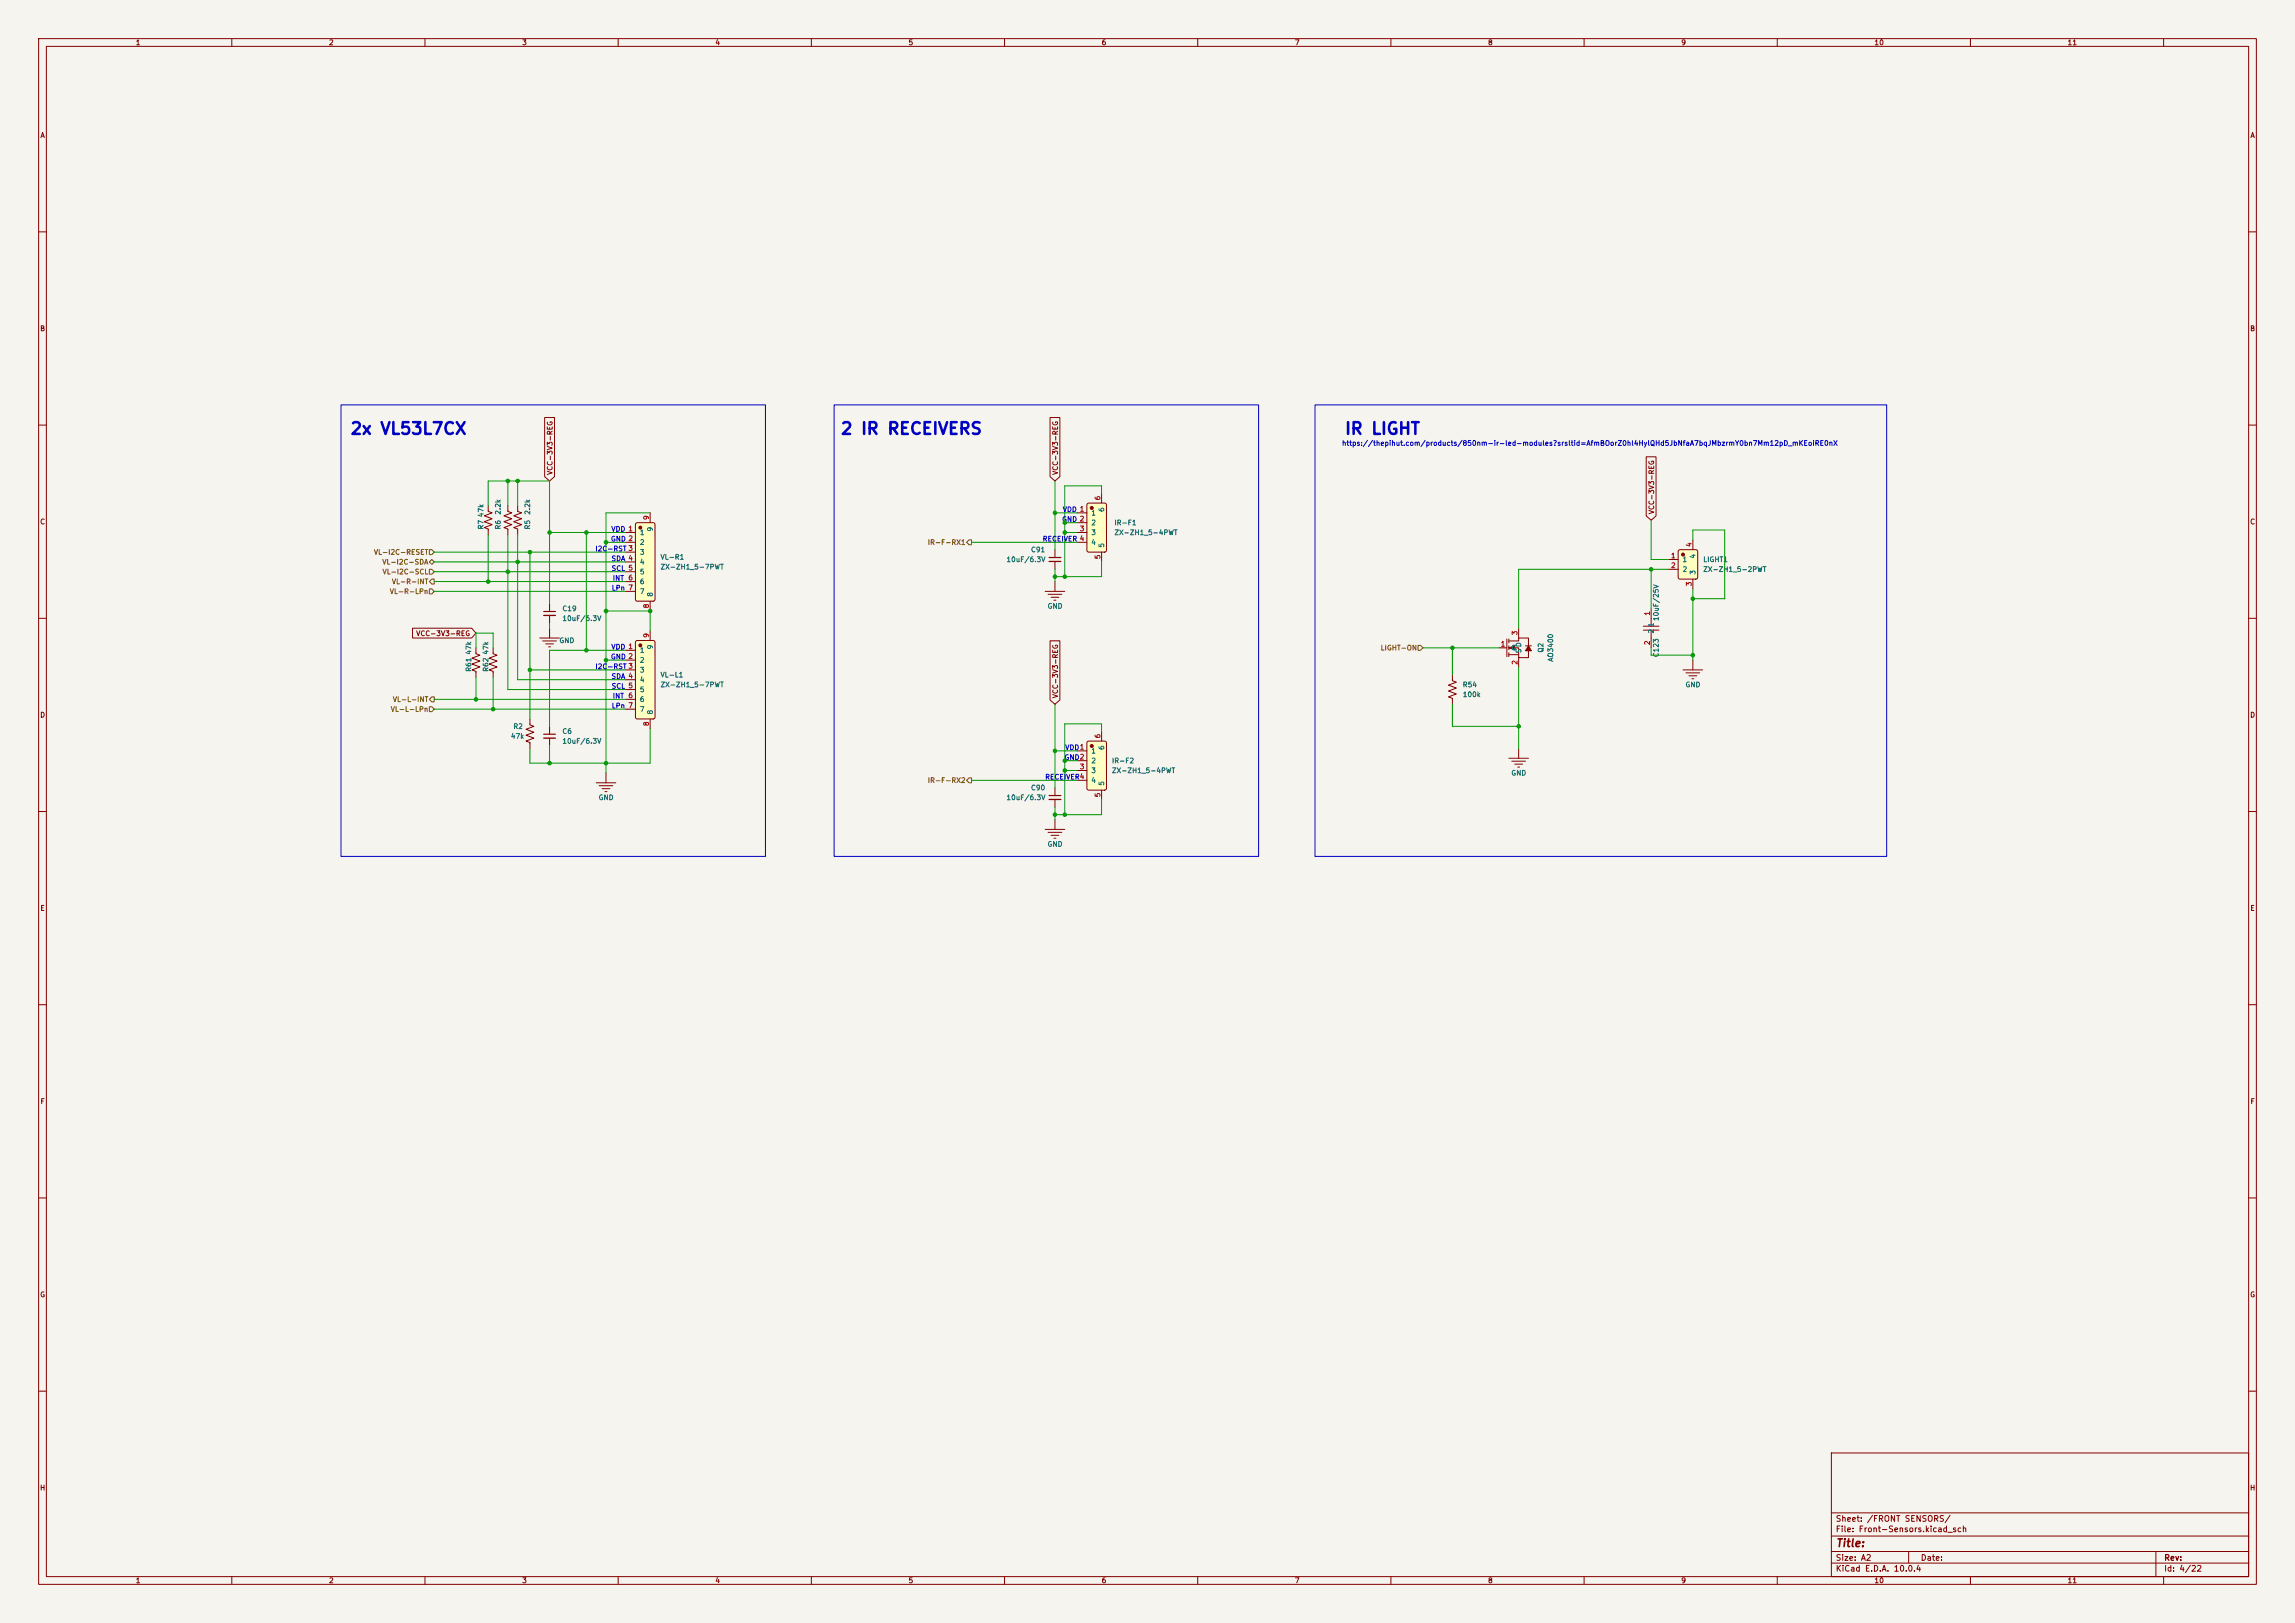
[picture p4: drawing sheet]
<svg xmlns="http://www.w3.org/2000/svg" width="594mm" height="420mm" viewBox="0 0 594 420" stroke-linecap="round" stroke-linejoin="round" font-family="sans-serif">
<defs><g id="words">
<g font-size="3" fill="#0000c2">
<text x="90.5" y="113.2">2x VL53L7CX</text>
<text x="217.4" y="113.2">2 IR RECEIVERS</text>
<text x="347.9" y="113.2">IR LIGHT</text>
</g>
<text font-size="2" fill="#840000" x="475" y="400.8">Title:</text>
<g font-size="1.5" fill="#840000">
<text x="475" y="394.1">Sheet: /FRONT SENSORS/</text>
<text x="475" y="396.8">File: Front-Sensors.kicad_sch</text>
<text x="475" y="407">KiCad E.D.A. 10.0.4</text>
<text x="475" y="404.2">Size: A2</text>
<text x="497" y="404.2">Date:</text>
<text x="560" y="404.2">Rev:</text>
<text x="560" y="407">Id: 4/22</text>
</g>
<g font-size="1.3" fill="#840000">
<text x="35" y="12">1</text>
<text x="85" y="12">2</text>
<text x="135" y="12">3</text>
<text x="185" y="12">4</text>
<text x="235" y="12">5</text>
<text x="285" y="12">6</text>
<text x="335" y="12">7</text>
<text x="385" y="12">8</text>
<text x="435" y="12">9</text>
<text x="485" y="12">10</text>
<text x="535" y="12">11</text>
<text x="10.3" y="36">A</text>
<text x="582.3" y="36">A</text>
<text x="10.3" y="86">B</text>
<text x="582.3" y="86">B</text>
<text x="143.3" y="123" transform="rotate(-90 143.3 123)">VCC-3V3-REG</text>
<text x="274.1" y="123" transform="rotate(-90 274.1 123)">VCC-3V3-REG</text>
<text x="10.3" y="136">C</text>
<text x="428.4" y="133.2" transform="rotate(-90 428.4 133.2)">VCC-3V3-REG</text>
<text x="582.3" y="136">C</text>
<text x="107.6" y="164.9">VCC-3V3-REG</text>
<text x="10.3" y="186">D</text>
<text x="274.1" y="180.8" transform="rotate(-90 274.1 180.8)">VCC-3V3-REG</text>
<text x="582.3" y="186">D</text>
<text x="10.3" y="236">E</text>
<text x="582.3" y="236">E</text>
<text x="10.3" y="286">F</text>
<text x="582.3" y="286">F</text>
<text x="10.3" y="336">G</text>
<text x="582.3" y="336">G</text>
<text x="10.2" y="386">H</text>
<text x="582.2" y="386">H</text>
<text x="35" y="410">1</text>
<text x="85" y="410">2</text>
<text x="135" y="410">3</text>
<text x="185" y="410">4</text>
<text x="235" y="410">5</text>
<text x="285" y="410">6</text>
<text x="335" y="410">7</text>
<text x="385" y="410">8</text>
<text x="435" y="410">9</text>
<text x="485" y="410">10</text>
<text x="535" y="410">11</text>
</g>
<g font-size="1.3" fill="#0000c2">
<text x="347.2" y="115.7">https://thepihut.com/products/850nm-ir-led-modules?srsltid=AfmBOorZ0hl4HylQHd5JbNfaA7bqJMbzrmY0bn7Mm12pD_mKEoiRE0nX</text>
<text x="158.1" y="137.9">VDD 1</text>
<text x="274.8" y="135.3">GND 2</text>
<text x="274.9" y="132.8">VDD 1</text>
<text x="154" y="143">I2C-RST 3</text>
<text x="158" y="140.4">GND 2</text>
<text x="269.7" y="140.4">RECEIVER 4</text>
<text x="158.1" y="145.5">SDA 4</text>
<text x="158.2" y="148">SCL 5</text>
<text x="158.2" y="153.1">LPn 7</text>
<text x="158.5" y="150.6">INT</text>
<text x="154" y="173.4">I2C-RST 3</text>
<text x="158" y="170.9">GND 2</text>
<text x="158.1" y="168.4">VDD 1</text>
<text x="158.1" y="176">SDA 4</text>
<text x="158.2" y="178.5">SCL 5</text>
<text x="158.2" y="183.6">LPn 7</text>
<text x="158.5" y="181.1">INT</text>
<text x="275.4" y="196.9">GND2</text>
<text x="275.6" y="194.4">VDD1</text>
<text x="270.4" y="202">RECEIVER4</text>
</g>
<g font-size="1.3" fill="#a90000">
<text x="285.1" y="129.6" transform="rotate(-90 285.1 129.6)">6</text>
<text x="168.2" y="134.7" transform="rotate(-90 168.2 134.7)">9</text>
<text x="279.3" y="137.8">3</text>
<text x="438.1" y="141.7" transform="rotate(-90 438.1 141.7)">4</text>
<text x="285.1" y="144.9" transform="rotate(-90 285.1 144.9)">5</text>
<text x="432.4" y="144.8">1</text>
<text x="432.4" y="147.3">2</text>
<text x="162.5" y="150.5">6</text>
<text x="438.1" y="151.8" transform="rotate(-90 438.1 151.8)">3</text>
<text x="168.2" y="157.6" transform="rotate(-90 168.2 157.6)">8</text>
<text x="427.3" y="159.5" transform="rotate(-90 427.3 159.5)">1</text>
<text x="168.2" y="165.2" transform="rotate(-90 168.2 165.2)">9</text>
<text x="388.3" y="167.6">1</text>
<text x="393" y="164.5" transform="rotate(-90 393 164.5)">3</text>
<text x="427.3" y="167.1" transform="rotate(-90 427.3 167.1)">2</text>
<text x="393" y="172.2" transform="rotate(-90 393 172.2)">2</text>
<text x="162.5" y="180.9">6</text>
<text x="168.2" y="188" transform="rotate(-90 168.2 188)">8</text>
<text x="285.1" y="191.2" transform="rotate(-90 285.1 191.2)">6</text>
<text x="279.3" y="199.4">3</text>
<text x="285.1" y="206.4" transform="rotate(-90 285.1 206.4)">5</text>
</g>
<g font-size="1.3" fill="#006464">
<text x="125.4" y="137.2" transform="rotate(-90 125.4 137.2)">R7</text>
<text x="125.4" y="134" transform="rotate(-90 125.4 134)">47k</text>
<text x="129.9" y="137.2" transform="rotate(-90 129.9 137.2)">R6</text>
<text x="129.9" y="133.3" transform="rotate(-90 129.9 133.3)">2.2k</text>
<text x="137.5" y="137.2" transform="rotate(-90 137.5 137.2)">R5</text>
<text x="137.5" y="133.3" transform="rotate(-90 137.5 133.3)">2.2k</text>
<text x="169.2" y="137.7" transform="rotate(-90 169.2 137.7)">9</text>
<text x="282.3" y="133.7">1</text>
<text x="282.3" y="136.2">2</text>
<text x="286.1" y="132.6" transform="rotate(-90 286.1 132.6)">6</text>
<text x="288.3" y="136.2">IR-F1</text>
<text x="165.5" y="138.8">1</text>
<text x="165.5" y="141.3">2</text>
<text x="165.5" y="143.8">3</text>
<text x="266.7" y="143.2">C91</text>
<text x="282.3" y="138.8">3</text>
<text x="282.3" y="141.3">4</text>
<text x="286.1" y="141.9" transform="rotate(-90 286.1 141.9)">5</text>
<text x="288.3" y="138.8">ZX-ZH1_5-4PWT</text>
<text x="165.5" y="146.4">4</text>
<text x="165.5" y="148.9">5</text>
<text x="170.8" y="147.7">ZX-ZH1_5-7PWT</text>
<text x="170.8" y="145.1">VL-R1</text>
<text x="260.4" y="145.8">10uF/6.3V</text>
<text x="435.4" y="145.8">1</text>
<text x="435.4" y="148.3">2</text>
<text x="439.1" y="148.8" transform="rotate(-90 439.1 148.8)">3</text>
<text x="439.1" y="144.7" transform="rotate(-90 439.1 144.7)">4</text>
<text x="440.7" y="145.8">LIGHT1</text>
<text x="440.7" y="148.3">ZX-ZH1_5-2PWT</text>
<text x="165.5" y="151.5">6</text>
<text x="165.5" y="154">7</text>
<text x="169.2" y="154.6" transform="rotate(-90 169.2 154.6)">8</text>
<text x="145.4" y="161">10uF/6.3V</text>
<text x="145.4" y="158.5">C19</text>
<text x="271" y="157.8">GND</text>
<text x="429.6" y="160.8" transform="rotate(-90 429.6 160.8)">10uF/25V</text>
<text x="144.6" y="166.7">GND</text>
<text x="428.3" y="164.1" transform="rotate(-90 428.3 164.1)">2</text>
<text x="428.3" y="162.4" transform="rotate(-90 428.3 162.4)">1</text>
<text x="122.3" y="174" transform="rotate(-90 122.3 174)">R61</text>
<text x="122.3" y="169.5" transform="rotate(-90 122.3 169.5)">47k</text>
<text x="126.7" y="174" transform="rotate(-90 126.7 174)">R62</text>
<text x="126.7" y="169.5" transform="rotate(-90 126.7 169.5)">47k</text>
<text x="165.5" y="169.2">1</text>
<text x="165.5" y="171.8">2</text>
<text x="169.2" y="168.2" transform="rotate(-90 169.2 168.2)">9</text>
<text x="391" y="168.6">G</text>
<text x="394" y="169.2" transform="rotate(-90 394 169.2)">SD</text>
<text x="399.8" y="169" transform="rotate(-90 399.8 169)">Q2</text>
<text x="402.3" y="171.4" transform="rotate(-90 402.3 171.4)">AO3400</text>
<text x="429.6" y="170.2" transform="rotate(-90 429.6 170.2)">C123</text>
<text x="165.5" y="174.3">3</text>
<text x="165.5" y="176.9">4</text>
<text x="165.5" y="179.4">5</text>
<text x="170.8" y="175.6">VL-L1</text>
<text x="170.8" y="178.1">ZX-ZH1_5-7PWT</text>
<text x="378.5" y="178.1">R54</text>
<text x="436.1" y="178.1">GND</text>
<text x="165.5" y="181.9">6</text>
<text x="165.5" y="184.5">7</text>
<text x="169.2" y="185" transform="rotate(-90 169.2 185)">8</text>
<text x="378.5" y="180.7">100k</text>
<text x="132.1" y="191.5">47k</text>
<text x="132.7" y="188.9">R2</text>
<text x="145.4" y="190.2">C6</text>
<text x="145.4" y="192.7">10uF/6.3V</text>
<text x="282.3" y="195.3">1</text>
<text x="282.3" y="197.8">2</text>
<text x="286.1" y="194.2" transform="rotate(-90 286.1 194.2)">6</text>
<text x="287.7" y="197.8">IR-F2</text>
<text x="282.3" y="200.4">3</text>
<text x="282.3" y="202.9">4</text>
<text x="286.1" y="203.5" transform="rotate(-90 286.1 203.5)">5</text>
<text x="287.7" y="200.4">ZX-ZH1_5-4PWT</text>
<text x="391" y="201">GND</text>
<text x="154.8" y="207.3">GND</text>
<text x="260.4" y="207.3">10uF/6.3V</text>
<text x="266.7" y="204.8">C90</text>
<text x="271" y="219.4">GND</text>
</g>
<g font-size="1.3" fill="#725600">
<text x="96.6" y="143.8">VL-I2C-RESET</text>
<text x="240" y="141.3">IR-F-RX1</text>
<text x="98.8" y="146.4">VL-I2C-SDA</text>
<text x="98.9" y="148.9">VL-I2C-SCL</text>
<text x="100.8" y="154">VL-R-LPn</text>
<text x="101.3" y="151.5">VL-R-INT</text>
<text x="357.2" y="168.6">LIGHT-ON</text>
<text x="101" y="184.5">VL-L-LPn</text>
<text x="101.5" y="181.9">VL-L-INT</text>
<text x="240" y="202.9">IR-F-RX2</text>
</g>
</g></defs>
<path d="M0 0h594v420h-594z" fill="#f5f4ef" stroke="#f5f4ef" stroke-width=".26"/>
<g fill="none" stroke="#840000" stroke-width=".26">
<path d="M10 10h574v400h-574zM12 12h570v396h-570zM60 10v2M110 10v2M160 10v2M210 10v2M260 10v2M310 10v2M360 10v2M410 10v2M460 10v2M510 10v2"/>
<path d="M560 10v2M10 60h2M582 60h2M10 110h2M582 110h2M10 160h2M582 160h2M10 210h2M270.5 214.6h5.1M271.3 215.4h3.5M272 216.2h2.1M272.8 216.9h.5"/>
<path d="M273 212.1v2.5M582 210h2M10 260h2M582 260h2M10 310h2M582 310h2M10 360h2M474 376h108v32h-108zM582 360h2M474 397.5h108M474 391.5h108M60 408v2"/>
<path d="M110 408v2M160 408v2M210 408v2M260 408v2M310 408v2M360 408v2M410 408v2M460 408v2M474 404.5h108M474 401.5h108M494 401.5v3M510 408v2"/>
<path d="M558 401.5v6.5M560 408v2"/>
</g>
<path d="M164.6 135.4l.3-.1h4.1l.5 .4v19.4l-.4 .5h-4.1l-.5-.4v-19.4z" fill="#ffffc2"/>
<circle cx="165.7" cy="136.5" r=".38" fill="#840000" stroke="#840000" stroke-width=".26"/>
<g fill="none" stroke="#840000" stroke-width=".26">
<path d="M161.9 137.8h2.6M164.6 135.4l.3-.1h4.1l.5 .4v19.4l-.4 .5h-4.1l-.5-.4v-19.4zM168.3 132.7v2.6M161.9 140.3h2.6M161.9 142.9h2.6M161.9 145.4h2.6M161.9 148h2.6M161.9 150.5h2.6M161.9 153h2.6M168.3 155.6v2.5M273 142.2v2.1M273 145.3v2"/>
<path d="M137.2 186.1v1.5l1 .4-2.1 .7 2.1 .8-2.1 .7 2.1 .8-2.1 .8 1.1 .4v1.5M390.5 196.2h5.1M391.3 197h3.5M392 197.7h2.1M392.8 198.5h.5M393.1 193.7v2.5M273 203.8v2.1M273 206.9v2"/>
</g>
<path d="M271.5 144.3h3.1M271.5 205.9h3.1" fill="none" stroke="#840000" stroke-width=".3"/>
<path d="M271.5 145.3h3.1M271.5 206.9h3.1" fill="none" stroke="#840000" stroke-width=".33"/>
<path d="M164.6 165.9l.3-.2h4.1l.5 .4v19.4l-.4 .5-4.1 .1-.5-.5v-19.4z" fill="#ffffc2"/>
<g fill="#840000" stroke="#840000" stroke-width=".26">
<path d="M390.5 167.6l1.5-.5v1z"/>
<path d="M395.6 167.1l.8 1.3h-1.6z"/>
<circle cx="165.7" cy="167" r=".38"/>
</g>
<g fill="none" stroke="#840000" stroke-width=".26">
<path d="M427.4 157.5v4.6M161.9 168.3h2.6M161.9 170.8h2.6M161.9 173.4h2.6M161.9 175.9h2.6M161.9 178.4h2.6M164.6 165.9l.3-.2h4.1l.5 .4v19.4l-.4 .5-4.1 .1-.5-.5v-19.4zM168.3 163.2v2.5M375.9 174.6v1.5l1 .4-2 .8 2 .8-2 .7 2 .8-2 .7 1 .4v1.5M388 167.6h2M390 165.4v4.5M390.5 165.9h2.6v-.8h2.5v2"/>
<path d="M390.5 167.6h2.6v2.6h2.5v-1.8M390.5 165.4v1M390.5 167.1v1M390.5 168.9v1M390.5 169.4h2.6M393.1 162.6v2.5M393.1 170.2v2.5M394.8 167.1h1.6M425.3 162.1h4.1M425.3 163.1h4.1M427.4 163.1v4.5M161.9 181h2.6"/>
<path d="M161.9 183.5h2.6M168.3 186.1v2.5"/>
</g>
<path d="M434.5 142.4l.2-.2h4.2l.4 .3 .1 6.9-.2 .4-4.4 .1-.4-.3-.1-6.9z" fill="#ffffc2"/>
<circle cx="435.6" cy="143.5" r=".38" fill="#840000" stroke="#840000" stroke-width=".26"/>
<g fill="none" stroke="#840000" stroke-width=".26">
<path d="M126.4 130.8v1.5l1 .4-2.1 .8 2.1 .7-2.1 .8 2.1 .8-2.1 .7 1.1 .4v1.5M131.4 130.8v1.5l1.1 .4-2.1 .8 2.1 .7-2.1 .8 2.1 .8-2.1 .7 1 .4v1.5M134 130.8v1.5l1 .4-2 .8 2 .7-2 .8 2 .8-2 .7 1 .4v1.5M438.1 139.7v2.5M270.5 153h5.1M271.3 153.8h3.5M272 154.6h2.1M272.8 155.3h.5M273 150.5v2.5M431.8 144.8h2.5M431.8 147.3h2.5M434.5 142.4l.2-.2h4.2l.4 .3 .1 6.9-.2 .4-4.4 .1-.4-.3-.1-6.9z"/>
<path d="M438.1 149.9v2.5M123.2 167.6v1.6l1 .3-2 .8 2 .8-2 .7 2 .8-2 .8 1 .3v1.6M127.6 167.6v1.6l1.1 .3-2.1 .8 2.1 .8-2.1 .7 2.1 .8-2.1 .8 1 .3v1.6M139.7 165.1h5.1M140.5 165.9h3.5M141.2 166.6h2.1M142 167.4h.5M142.2 162.6v2.5M435.6 173.4h5.1M436.4 174.1h3.5M437.1 174.9h2.1M437.9 175.6h.5"/>
<path d="M438.1 170.8v2.6M142.2 188v2M142.2 191v2M154.3 202.6h5.1M155.1 203.3h3.5M155.8 204.1h2.1M156.6 204.9h.5M156.8 200v2.6"/>
</g>
<path d="M140.7 190h3.1" fill="none" stroke="#840000" stroke-width=".3"/>
<path d="M140.7 191h3.1" fill="none" stroke="#840000" stroke-width=".33"/>
<path d="M281.5 130.3l.2-.1h4.2l.4 .3 .1 11.9-.3 .4-4.3 .1-.5-.3v-11.9z" fill="#ffffc2"/>
<circle cx="282.6" cy="131.4" r=".38" fill="#840000" stroke="#840000" stroke-width=".26"/>
<path d="M278.8 132.7h2.5M278.8 135.3h2.5M278.8 137.8h2.5M281.5 130.3l.2-.1h4.2l.4 .3 .1 11.9-.3 .4-4.3 .1-.5-.3v-11.9zM285.1 127.6v2.6M278.8 140.3h2.5M285.1 142.9v2.5" fill="none" stroke="#840000" stroke-width=".26"/>
<path d="M281.5 191.9l.2-.1h4.2l.4 .3 .1 11.9-.3 .4-4.3 .1-.5-.3v-11.9z" fill="#ffffc2"/>
<circle cx="282.6" cy="193" r=".38" fill="#840000" stroke="#840000" stroke-width=".26"/>
<g fill="none" stroke="#840000" stroke-width=".26">
<path d="M141 108h2.5v15.3l-1.3 1.2-1.2-1.2zM271.8 108h2.5v15.3l-1.3 1.2-1.2-1.2zM426.1 118.2h2.5v15.3l-1.2 1.1-1.3-1.1zM142.2 156.2v2M142.2 159.3v2M106.8 162.6h15.3l1.1 1.2-1.1 1.3h-15.3zM271.8 165.8h2.5v15.3l-1.3 1.1-1.2-1.1zM278.8 194.3h2.5M278.8 196.9h2.5M278.8 199.4h2.5M281.5 191.9l.2-.1h4.2l.4 .3 .1 11.9-.3 .4-4.3 .1-.5-.3v-11.9zM285.1 189.2v2.6"/>
<path d="M278.8 201.9h2.5M285.1 204.5v2.5"/>
</g>
<path d="M140.7 158.2h3.1" fill="none" stroke="#840000" stroke-width=".3"/>
<path d="M140.7 159.3h3.1" fill="none" stroke="#840000" stroke-width=".33"/>
<path d="M250.8 139.7h.7v1.3h-.7l-.6-.7zM111.1 142.2h.7l.6 .7-.6 .6h-.7zM111.1 145.4l.7-.6 .6 .6-.6 .7zM111.1 152.4h.7l.6 .6-.6 .7h-.7zM111.1 147.3h.7l.6 .7-.6 .6h-.7zM111.8 149.9h.6v1.2h-.6l-.7-.6zM367 167h.7l.6 .6-.6 .7h-.7zM111.1 182.9h.7l.6 .6-.6 .7h-.7zM111.8 180.3h.6v1.3h-.6l-.7-.6zM250.8 201.3h.7v1.3h-.7l-.6-.7z" fill="none" stroke="#725600" stroke-width=".26"/>
<g fill="none" stroke="#009600" stroke-width=".26">
<path d="M126.4 130.8v-6.3h15.8v31.7M126.4 138.4v12.1M131.4 124.5v6.3M131.4 138.4v40h30.5M134 124.5v6.3M134 138.4v37.5h27.9M142.2 137.8h19.7M151.8 137.8v30.5M168.3 132.7h-11.5v67.3M273 124.5v17.7M273 132.7h5.8M275.6 137.8h3.2"/>
<path d="M275.6 135.3h3.2M285.1 127.6v-1.9h-9.5v23.5M427.4 134.6v10.2h4.4M438.1 139.7v-2.5h8.3v17.7h-8.3M112.4 150.5h49.5M112.4 142.9h49.5M112.4 148h49.5M112.4 145.4h49.5M112.4 153h49.5M137.2 142.9v43.2M156.8 140.3h5.1M156.8 158.1h11.5v5.1"/>
<path d="M251.5 140.3h27.3M273 147.3v3.2M285.1 145.4v3.8h-12.1M427.4 147.3v10.2M431.8 147.3h-38.7v15.3M438.1 152.4v18.4M123.2 167.6v-3.8h4.4v3.8M123.2 175.3v5.7M127.6 175.3v8.2M137.2 173.4h24.7M142.2 161.3v1.3M156.8 170.8h5.1"/>
<path d="M161.9 168.3h-19.7v19.7M368.3 167.6h19.7M375.9 167.6v7M393.1 172.7v21M427.4 167.6v1.9h10.7M112.4 181h49.5M112.4 183.5h49.5M142.2 193v4.5M168.3 188.6v8.9h-31.1v-3.8M273 182.2v21.6M273 194.3h5.8M275.6 196.9h3.2"/>
<path d="M275.6 199.4h3.2M285.1 189.2v-1.9h-9.5v23.5M375.9 182.2v5.8h17.2M251.5 201.9h27.3M273 208.9v3.2M285.1 207v3.8h-12.1"/>
</g>
<path d="M88.3 104.8h109.8v116.8h-109.8zM215.9 104.8h109.9v116.8h-109.9zM340.4 104.8h147.9v116.8h-147.9z" fill="none" stroke="#0000c2" stroke-width=".26"/>
<g fill="#009600" stroke="#009600" stroke-width=".26">
<circle cx="273" cy="132.7" r=".46"/>
<circle cx="131.4" cy="124.5" r=".46"/>
<circle cx="134" cy="124.5" r=".46"/>
<circle cx="126.4" cy="150.5" r=".46"/>
<circle cx="134" cy="145.4" r=".46"/>
<circle cx="131.4" cy="148" r=".46"/>
<circle cx="151.8" cy="168.3" r=".46"/>
<circle cx="142.2" cy="137.8" r=".46"/>
<circle cx="156.8" cy="140.3" r=".46"/>
<circle cx="137.2" cy="142.9" r=".46"/>
<circle cx="151.8" cy="137.8" r=".46"/>
<circle cx="142.2" cy="197.5" r=".46"/>
<circle cx="375.9" cy="167.6" r=".46"/>
<circle cx="393.1" cy="188" r=".46"/>
<circle cx="438.1" cy="169.5" r=".46"/>
<circle cx="438.1" cy="154.9" r=".46"/>
<circle cx="427.4" cy="147.3" r=".46"/>
<circle cx="168.3" cy="158.1" r=".46"/>
<circle cx="156.8" cy="158.1" r=".46"/>
<circle cx="127.6" cy="183.5" r=".46"/>
<circle cx="156.8" cy="197.5" r=".46"/>
<circle cx="156.8" cy="170.8" r=".46"/>
<circle cx="123.2" cy="181" r=".46"/>
<circle cx="137.2" cy="173.4" r=".46"/>
<circle cx="275.6" cy="196.9" r=".46"/>
<circle cx="275.6" cy="210.8" r=".46"/>
<circle cx="273" cy="210.8" r=".46"/>
<circle cx="275.6" cy="199.4" r=".46"/>
<circle cx="275.6" cy="135.3" r=".46"/>
<circle cx="275.6" cy="137.8" r=".46"/>
<circle cx="275.6" cy="149.2" r=".46"/>
<circle cx="273" cy="194.3" r=".46"/>
<circle cx="273" cy="149.2" r=".46"/>
</g>
<use href="#words"/>
</svg>
